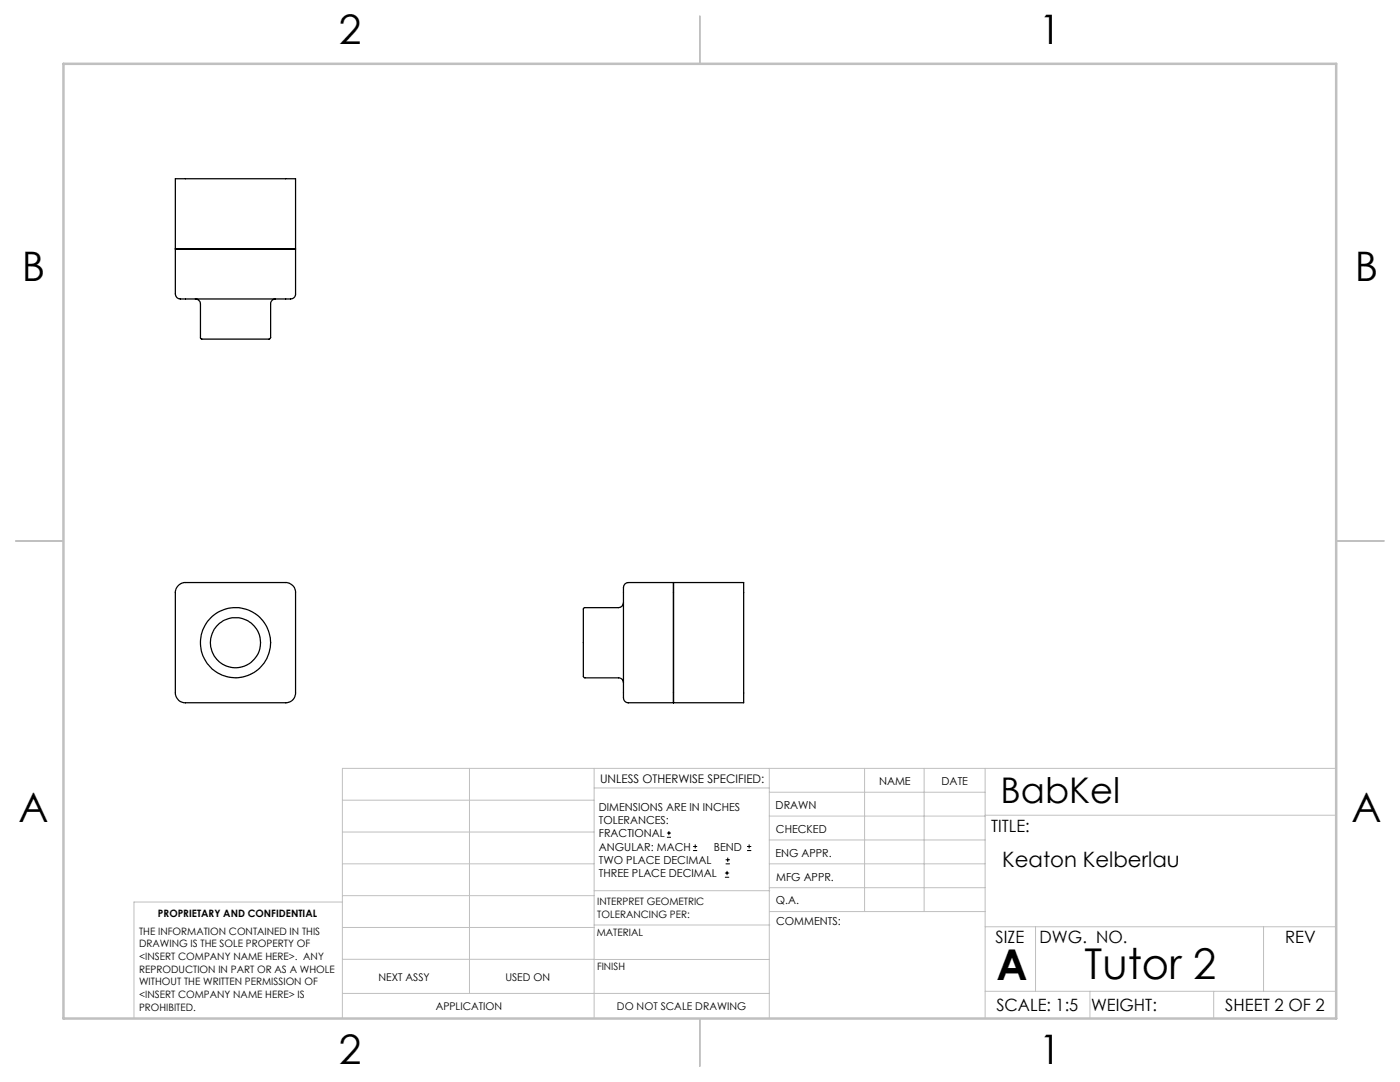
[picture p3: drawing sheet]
<svg xmlns="http://www.w3.org/2000/svg" width="279mm" height="216mm" viewBox="0 0 279 216" stroke-linecap="round" stroke-linejoin="round" font-family="sans-serif">
<defs><g id="words">
<g font-size="8.5">
<text x="198.9" y="195.5">A</text>
<text x="216.5" y="195.4">Tutor 2</text>
</g>
<g font-size="8.1">
<text x="67.6" y="8.9">2</text>
<text x="207.3" y="8.9">1</text>
<text x="4.4" y="56.2">B</text>
<text x="270.4" y="56.2">B</text>
<text x="3.7" y="164.1">A</text>
<text x="269.7" y="164.1">A</text>
<text x="67.6" y="212.4">2</text>
<text x="207.3" y="212.4">1</text>
</g>
<text font-size="7.1" x="199.7" y="160.3">BabKel</text>
<text font-size="4.2" x="200" y="173.1">Keaton Kelberlau</text>
<g font-size="3.4">
<text x="197.8" y="166">TITLE:</text>
<text x="198.7" y="188.1">SIZE</text>
<text x="207.5" y="188.1">DWG. NO.</text>
<text x="256.5" y="188.2">REV</text>
<text x="198.8" y="201.7">SCALE: 1:5</text>
<text x="217.7" y="201.8">WEIGHT:</text>
<text x="244.5" y="201.7">SHEET 2 OF 2</text>
</g>
<text font-size="2.4" x="119.8" y="156.2">UNLESS OTHERWISE SPECIFIED:</text>
<g font-size="2.2">
<text x="119.5" y="161.8">DIMENSIONS ARE IN INCHES</text>
<text x="154.8" y="161.4">DRAWN</text>
<text x="175.4" y="156.6">NAME</text>
<text x="187.9" y="156.7">DATE</text>
<text x="119.5" y="164.4">TOLERANCES:</text>
<text x="119.5" y="167.1">FRACTIONAL</text>
<text x="154.9" y="166.3">CHECKED</text>
<text x="119.5" y="169.7">ANGULAR: MACH</text>
<text x="119.5" y="172.4">TWO PLACE DECIMAL</text>
<text x="142.5" y="169.7">BEND</text>
<text x="154.8" y="170.9">ENG APPR.</text>
<text x="119.5" y="175">THREE PLACE DECIMAL</text>
<text x="154.9" y="175.7">MFG APPR.</text>
<text x="154.9" y="180.4">Q.A.</text>
<text x="154.9" y="184.6">COMMENTS:</text>
</g>
<g font-size="2.1">
<text x="75.5" y="195.7">NEXT ASSY</text>
<text x="100.9" y="195.7">USED ON</text>
<text x="86.9" y="201.5">APPLICATION</text>
<text x="123.1" y="201.6">DO NOT SCALE DRAWING</text>
</g>
<g font-size="2">
<text x="31.5" y="182.9">PROPRIETARY AND CONFIDENTIAL</text>
<text x="119.2" y="180.6">INTERPRET GEOMETRIC</text>
<text x="119.2" y="183.1">TOLERANCING PER:</text>
<text x="27.8" y="186.5">THE INFORMATION CONTAINED IN THIS</text>
<text x="27.8" y="189">DRAWING IS THE SOLE PROPERTY OF</text>
<text x="27.8" y="191.6">&lt;INSERT COMPANY NAME HERE&gt;. ANY</text>
<text x="119.1" y="186.7">MATERIAL</text>
<text x="27.8" y="194.1">REPRODUCTION IN PART OR AS A WHOLE</text>
<text x="27.8" y="196.6">WITHOUT THE WRITTEN PERMISSION OF</text>
<text x="119.1" y="193.5">FINISH</text>
<text x="27.8" y="199.1">&lt;INSERT COMPANY NAME HERE&gt; IS</text>
<text x="27.8" y="201.7">PROHIBITED.</text>
</g>
</g></defs>
<g fill="none" stroke="#000" stroke-width=".25">
<path d="M35 35.7h24v23a1.39 1.39 0 0 1-1.8 1h-21.1a1.04 1.04 0 0 1-1.1-1zM35 49.7h2zM37 49.7h20M39 59.7a1.02 1.02 0 0 1 1 .9v6.9l.3 .2h13.5l.2-.4v-6.7a.96 .96 0 0 1 1-.9M57 49.7h2zM35.4 117l.6-.5 .7-.3h20.3a1.99 1.99 0 0 1 2 2.1v20a1.93 1.93 0 0 1-2 1.9h-20a1.99 1.99 0 0 1-2-1.9v-20.3zM124.7 116.5l.7-.3h23v24h-23a1.36 1.36 0 0 1-1-1.8v-21.2zM134.4 116.2v2.1zM134.4 118.3v20M124.4 120.2a1.02 1.02 0 0 1-1 1h-6.8l-.2 .3v13.5l.3 .3h6.7a.96 .96 0 0 1 1 .9M134.4 138.3v1.9z"/>
<circle cx="47" cy="128.2" r="5"/>
<circle cx="47" cy="128.2" r="7"/>
</g>
<g fill="none" stroke="#000" stroke-width=".2">
<path d="M133.1 167.1h.8M133.1 166.2h.8M133.5 165.8v.9M138.3 169.7h.8M138.3 168.9h.8M138.7 168.5v.8M144.7 175h.8M144.7 174.2h.8M144.8 172.4h.9M144.8 171.6h.9M145.1 173.8v.8M145.2 171.1v.9"/>
<path d="M149.1 169.7h.8M149.1 168.9h.8M149.5 168.5v.8"/>
</g>
<g fill="none" stroke="#c0c0c0" stroke-width=".2">
<path d="M68.3 159.7h50.3M93.7 153.3v44.9M118.6 153.3v49.9M118.6 157.2h34.9M153.5 153.3v49.9M153.5 158.1h43.1M172.5 153.3v28.6M184.4 153.3v28.6M196.6 153.3v49.9M266.7 153.3h-198.4v49.9M68.3 178.7h50.3M68.3 172.4h50.3"/>
<path d="M68.3 166h50.3M68.3 180h-41.6v23.2M118.6 177.7h35M153.5 167.6h43.1M153.5 162.8h43.1M153.5 172.4h43.1M153.5 177.1h43.1M196.6 162.7h70.1M68.3 198.2h85.2M68.3 191.4l85.2 .1M68.3 185.1h50.3M118.6 184.6h35"/>
<path d="M153.6 181.9h43M196.6 197.8h70.1M196.6 184.9h70.1M206.7 184.9v12.9M217.5 197.8v5.4M242.2 197.8v5.4M252.2 184.9v12.9"/>
</g>
<path d="M139.7 3.2v9.5M3.1 107.9h9.6M266.7 107.9h9.5M139.7 203.2v9.6" fill="none" stroke="#c0c0c0" stroke-width=".25"/>
<path d="M12.7 12.7h254v190.5h-254z" fill="none" stroke="#c0c0c0" stroke-width=".5"/>
<use href="#words"/>
</svg>
